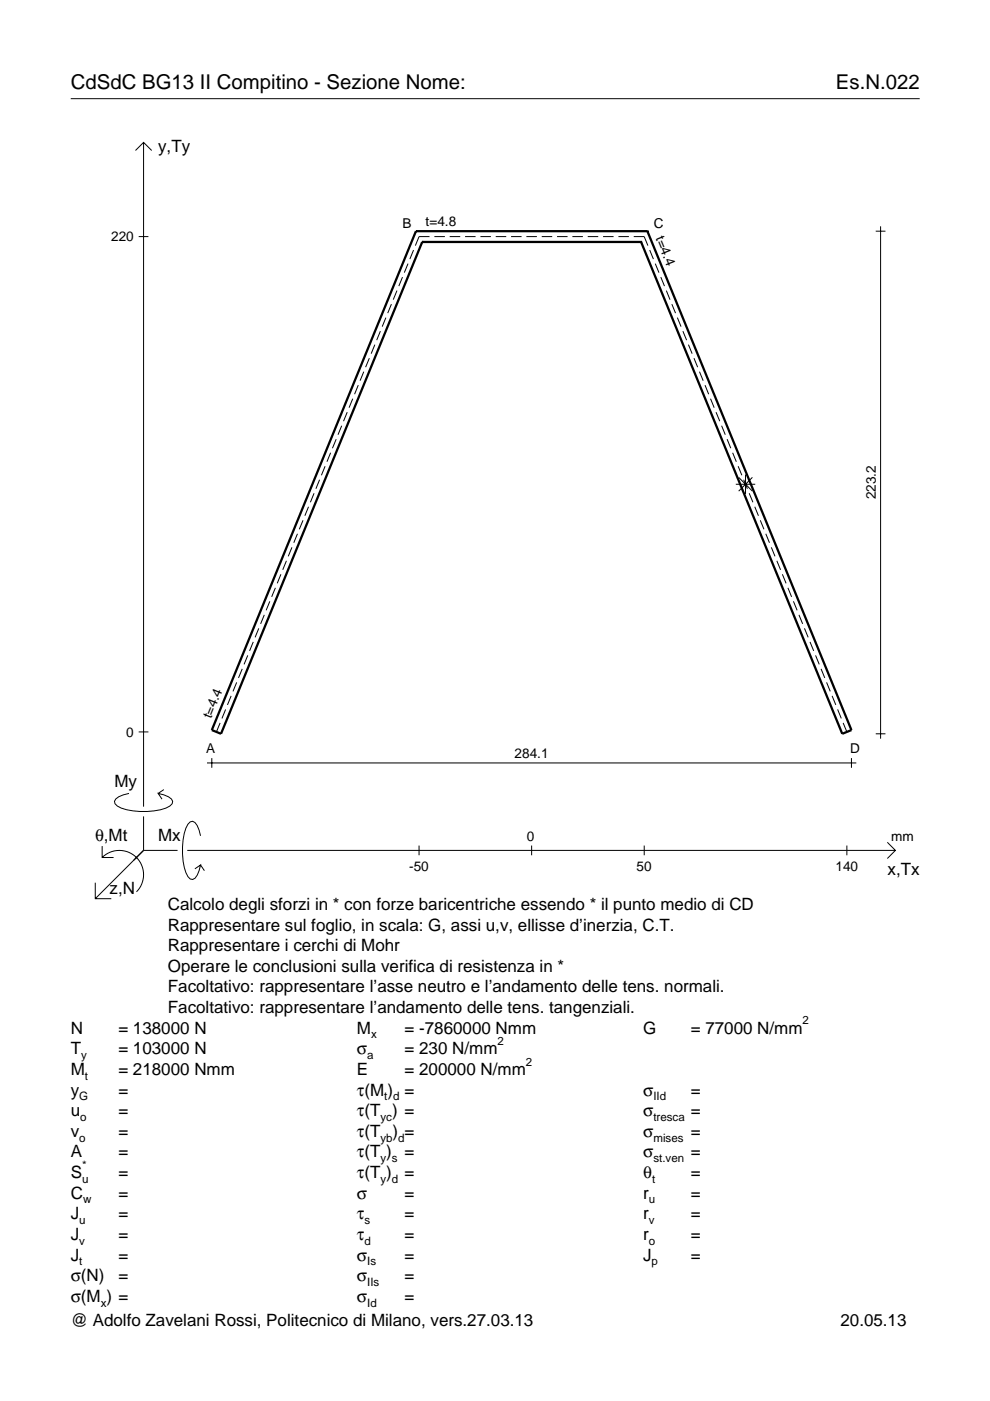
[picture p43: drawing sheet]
<svg xmlns="http://www.w3.org/2000/svg" width="210mm" height="297mm" viewBox="0 0 210 297" stroke-linecap="round" stroke-linejoin="round" font-family="sans-serif">
<defs><g id="words">
<g font-size="4.3">
<text x="15" y="18.9">CdSdC BG13 II Compitino - Sezione Nome:</text>
<text x="177.2" y="18.9">Es.N.022</text>
</g>
<g font-size="3.6">
<text x="33.5" y="32.3">y,Ty</text>
<text x="24.3" y="166.9">My</text>
<text x="20.1" y="178.2">θ,Mt</text>
<text x="33.5" y="178.2">Mx</text>
<text x="188.2" y="185.5">x,Tx</text>
<text x="23.2" y="189.6">z,N</text>
<text x="35.6" y="192.9">Calcolo degli sforzi in * con forze baricentriche essendo * il punto medio di CD</text>
<text x="35.6" y="197.3">Rappresentare sul foglio, in scala: G, assi u,v, ellisse d’inerzia, C.T.</text>
<text x="35.6" y="201.7">Rappresentare i cerchi di Mohr</text>
<text x="35.6" y="206">Operare le conclusioni sulla verifica di resistenza in *</text>
<text x="35.6" y="210.4">Facoltativo: rappresentare l’asse neutro e l’andamento delle tens. normali.</text>
<text x="35.6" y="214.8">Facoltativo: rappresentare l’andamento delle tens. tangenziali.</text>
<text x="15" y="219.2">N</text>
<text x="25.1" y="219.2">= 138000 N</text>
<text x="75.7" y="219.2">M</text>
<text x="85.8" y="219.2">= -7860000 Nmm</text>
<text x="136.4" y="219.2">G</text>
<text x="146.5" y="219.2">= 77000 N/mm</text>
<text x="15" y="227.9">M</text>
<text x="15" y="223.5">T</text>
<text x="25.1" y="227.9">= 218000 Nmm</text>
<text x="25.1" y="223.5">= 103000 N</text>
<text x="75.7" y="223.5">σ</text>
<text x="75.7" y="227.9">E</text>
<text x="85.8" y="223.5">= 230 N/mm</text>
<text x="85.8" y="227.9">= 200000 N/mm</text>
<text x="15" y="232.3">y</text>
<text x="25.1" y="232.3">=</text>
<text x="75.7" y="232.3">τ(M ) =</text>
<text x="136.4" y="232.3">σ</text>
<text x="146.5" y="232.3">=</text>
<text x="15" y="236.7">u</text>
<text x="25.1" y="236.7">=</text>
<text x="75.7" y="236.7">τ(T ) =</text>
<text x="136.4" y="236.7">σ</text>
<text x="146.5" y="236.7">=</text>
<text x="15" y="245.4">A</text>
<text x="15" y="241">v</text>
<text x="25.1" y="241">=</text>
<text x="25.1" y="245.4">=</text>
<text x="75.7" y="245.4">τ(T )</text>
<text x="75.7" y="241">τ(T</text>
<text x="83.3" y="241">) =</text>
<text x="85.8" y="245.4">=</text>
<text x="136.4" y="241">σ</text>
<text x="136.4" y="245.4">σ</text>
<text x="146.5" y="241">=</text>
<text x="146.5" y="245.4">=</text>
<text x="15" y="249.8">S</text>
<text x="25.1" y="249.8">=</text>
<text x="75.7" y="249.8">τ(T )</text>
<text x="85.8" y="249.8">=</text>
<text x="136.4" y="249.8">θ</text>
<text x="146.5" y="249.8">=</text>
<text x="15" y="254.2">C</text>
<text x="25.1" y="254.2">=</text>
<text x="75.7" y="254.2">σ</text>
<text x="85.8" y="254.2">=</text>
<text x="136.4" y="254.2">r</text>
<text x="146.5" y="254.2">=</text>
<text x="15" y="262.9">J</text>
<text x="15" y="258.5">J</text>
<text x="25.1" y="262.9">=</text>
<text x="25.1" y="258.5">=</text>
<text x="75.7" y="262.9">τ</text>
<text x="75.7" y="258.5">τ</text>
<text x="85.8" y="262.9">=</text>
<text x="85.8" y="258.5">=</text>
<text x="136.4" y="262.9">r</text>
<text x="136.4" y="258.5">r</text>
<text x="146.5" y="262.9">=</text>
<text x="146.5" y="258.5">=</text>
<text x="15" y="267.3">J</text>
<text x="25.1" y="267.3">=</text>
<text x="75.7" y="267.3">σ</text>
<text x="85.8" y="267.3">=</text>
<text x="136.4" y="267.3">J</text>
<text x="146.5" y="267.3">=</text>
<text x="15" y="271.7">σ(N)</text>
<text x="25.1" y="271.7">=</text>
<text x="75.7" y="271.7">σ</text>
<text x="85.8" y="271.7">=</text>
<text x="15" y="276">σ(M ) =</text>
<text x="15" y="281.2">@ Adolfo Zavelani Rossi, Politecnico di Milano, vers.27.03.13</text>
<text x="75.7" y="276">σ</text>
<text x="85.8" y="276">=</text>
<text x="178.2" y="281.2">20.05.13</text>
</g>
<g font-size="2.9">
<text x="90.2" y="48">t=4.8</text>
<text x="23.6" y="51.2">220</text>
<text x="85.3" y="48.3">B</text>
<text x="138.6" y="48.3">C</text>
<text x="139" y="50.5" transform="rotate(68 139 50.5)">t=4.4</text>
<text x="185.7" y="105.9" transform="rotate(-90 185.7 105.9)">223.2</text>
<text x="44.7" y="152.5" transform="rotate(-68 44.7 152.5)">t=4.4</text>
<text x="26.8" y="156.2">0</text>
<text x="43.7" y="159.6">A</text>
<text x="109.1" y="160.7">284.1</text>
<text x="180.3" y="159.6">D</text>
<text x="111.7" y="178.2">0</text>
<text x="189" y="178.2">mm</text>
<text x="86.8" y="184.7">-50</text>
<text x="135" y="184.7">50</text>
<text x="177.2" y="184.7">140</text>
</g>
<g font-size="2.4">
<text x="78.7" y="220.2">x</text>
<text x="105.5" y="221.5">2</text>
<text x="170.2" y="217.2">2</text>
<text x="17.2" y="224.5">y</text>
<text x="77.9" y="224.5">a</text>
<text x="111.5" y="225.9">2</text>
<text x="16.8" y="233.3">G</text>
<text x="18" y="228.9">t</text>
<text x="81.5" y="233.3">t d</text>
<text x="138.5" y="233.3">IId</text>
<text x="17" y="237.7">o</text>
<text x="80.7" y="237.7">yc</text>
<text x="138.5" y="237.7">tresca</text>
<text x="16.8" y="242">o</text>
<text x="80.7" y="242">yb d</text>
<text x="138.5" y="242">mises</text>
<text x="17.4" y="250.8">u</text>
<text x="17.4" y="247.8">*</text>
<text x="80.7" y="250.8">y d</text>
<text x="80.7" y="246.4">y s</text>
<text x="138.2" y="250.8">t</text>
<text x="138.5" y="246.4">st.ven</text>
<text x="17.6" y="255.2">w</text>
<text x="137.6" y="255.2">u</text>
<text x="16.8" y="263.9">v</text>
<text x="16.8" y="259.5">u</text>
<text x="77.3" y="259.5">s</text>
<text x="77.3" y="263.9">d</text>
<text x="137.6" y="263.9">o</text>
<text x="137.6" y="259.5">v</text>
<text x="16.8" y="268.3">t</text>
<text x="77.9" y="268.3">Is</text>
<text x="138.2" y="268.3">p</text>
<text x="77.9" y="272.7">IIs</text>
<text x="21.4" y="277">x</text>
<text x="77.9" y="277">Id</text>
</g>
</g></defs>
<g fill="none" stroke="#000" stroke-width=".21">
<path d="M15 20.9h180M28.7 31.9l1.7-1.7 1.8 1.7M30.4 30.2v140.8M29.4 50.2h2.1M85.3 58.8l-.7 1.9M86.5 55.9l-.8 1.9M87.7 53l-.8 1.9M91.1 50.2h-2.3l-.7 1.9M92.1 50.2h2.2M95.3 50.2h2.3M98.6 50.2h2.2M101.9 50.2h2.2"/>
<path d="M105.1 50.2h2.2M108.4 50.2h2.2M111.6 50.2h2.2M114.9 50.2h2.2M118.1 50.2h2.2M121.4 50.2h2.2M124.6 50.2h2.2M127.9 50.2h2.2M131.1 50.2h2.2M134.4 50.2h2.2l.8 1.9M137.8 53l.7 1.9M138.9 55.9l.8 1.9"/>
<path d="M140.1 58.8l.8 1.9M185.7 49h2M186.7 48v108.6M77.1 78.8l-.8 1.9M78.3 75.9l-.8 2M79.5 73.1l-.8 1.9M80.6 70.2l-.7 1.9M81.8 67.3l-.8 2M83 64.5l-.8 1.9M84.2 61.6l-.8 1.9M141.3 61.6l.8 1.9M142.4 64.5l.8 1.9"/>
<path d="M143.6 67.3l.8 2M144.8 70.2l.8 1.9M146 73.1l.7 1.9M147.1 75.9l.8 2M148.3 78.8l.8 1.9M68.9 98.9l-.8 1.9M70.1 96l-.8 1.9M71.3 93.1l-.8 1.9M72.4 90.3l-.7 1.9M73.6 87.4l-.8 1.9M74.8 84.5l-.8 1.9M76 81.7l-.8 1.9"/>
<path d="M149.5 81.7l.8 1.9M150.6 84.5l.8 1.9M151.8 87.4l.8 1.9M153 90.3l.8 1.9M154.2 93.1l.7 1.9M155.3 96l.8 1.9M156.5 98.9l.8 1.9M60.7 118.9l-.8 1.9M61.9 116l-.8 2M63.1 113.2l-.8 1.9M64.2 110.3l-.7 1.9M65.4 107.4l-.8 2"/>
<path d="M66.6 104.6l-.8 1.9M67.8 101.7l-.8 1.9M156 102.7h4.1M156.6 101.2l2.9 2.9M157.7 101.7l.8 1.9M158.1 100.6v4.1M158.8 104.6l.8 1.9M159.5 101.2l-2.9 2.9M160 107.4l.8 2M161.2 110.3l.8 1.9M162.4 113.2l.7 1.9M163.5 116l.8 2"/>
<path d="M164.7 118.9l.8 1.9M52.5 139l-.8 1.9M53.7 136.1l-.8 1.9M54.9 133.2l-.8 1.9M56 130.4l-.7 1.9M57.2 127.5l-.8 1.9M58.4 124.6l-.8 1.9M59.6 121.8l-.8 1.9M165.9 121.8l.8 1.9M167.1 124.6l.7 1.9M168.2 127.5l.8 1.9M169.4 130.4l.8 1.9"/>
<path d="M170.6 133.2l.7 1.9M171.7 136.1l.8 1.9M172.9 139l.8 1.9M29.4 155.2h2.1M46.7 153.3l-.8 1.9M47.8 150.4l-.7 1.9M49 147.5l-.8 2M50.2 144.7l-.8 1.9M51.4 141.8l-.8 1.9M174.1 141.8l.8 1.9M175.3 144.7l.7 1.9M176.4 147.5l.8 2"/>
<path d="M177.6 150.4l.8 1.9M178.8 153.3l.8 1.9M185.7 155.6h2M21.7 179.4v2.4h2.4M27.3 168.2a3.6 3.6 0 0 0-3 1.7l.1 .5a5.6 5.6 0 0 0 3.8 1.5 13.4 13.4 0 0 0 7.8-1l.5-.5 .1-.5a3.6 3.6 0 0 0-3.1-1.7l.8 1.2M30.4 173.1v7.2M34.7 167.4l-1.2 .8M42.5 177.2a3.6 3.6 0 0 0-1.7-3.1l-.5 .2a5.7 5.7 0 0 0-1.5 3.7 13.3 13.3 0 0 0 1 7.9l.5 .5 .5 .1a3.6 3.6 0 0 0 1.7-3.1l-1.2 .8M43.9 161.8h137.7M44.9 160.7v2.1M88.8 179.3v2M112.7 179.3v2"/>
<path d="M136.6 179.3v2M179.6 179.3v2M180.5 160.7v2.1M188.1 178.6l1.7 1.7-1.7 1.7M20.2 187.2v3.3h3.4M21.7 181.8a5.1 5.1 0 0 1 7.2 0 5.1 5.1 0 0 1 0 7.3M30.4 180.3l-10.2 10.2M30.4 180.3h7.2M39.7 180.3h150.1M42.5 183.4l.8 1.2"/>
</g>
<path d="M88.2 49h.1M88.2 49l-43.3 105.8 2 .8 42.6-104.3M88.2 49h49.1M89.5 51.3h.1M89.5 51.3h46.4M135.9 51.3h.1M137.3 49h.1M137.3 49l43.2 105.8-1.9 .8-42.7-104.3" fill="none" stroke="#000" stroke-width=".48"/>
<use href="#words"/>
</svg>
